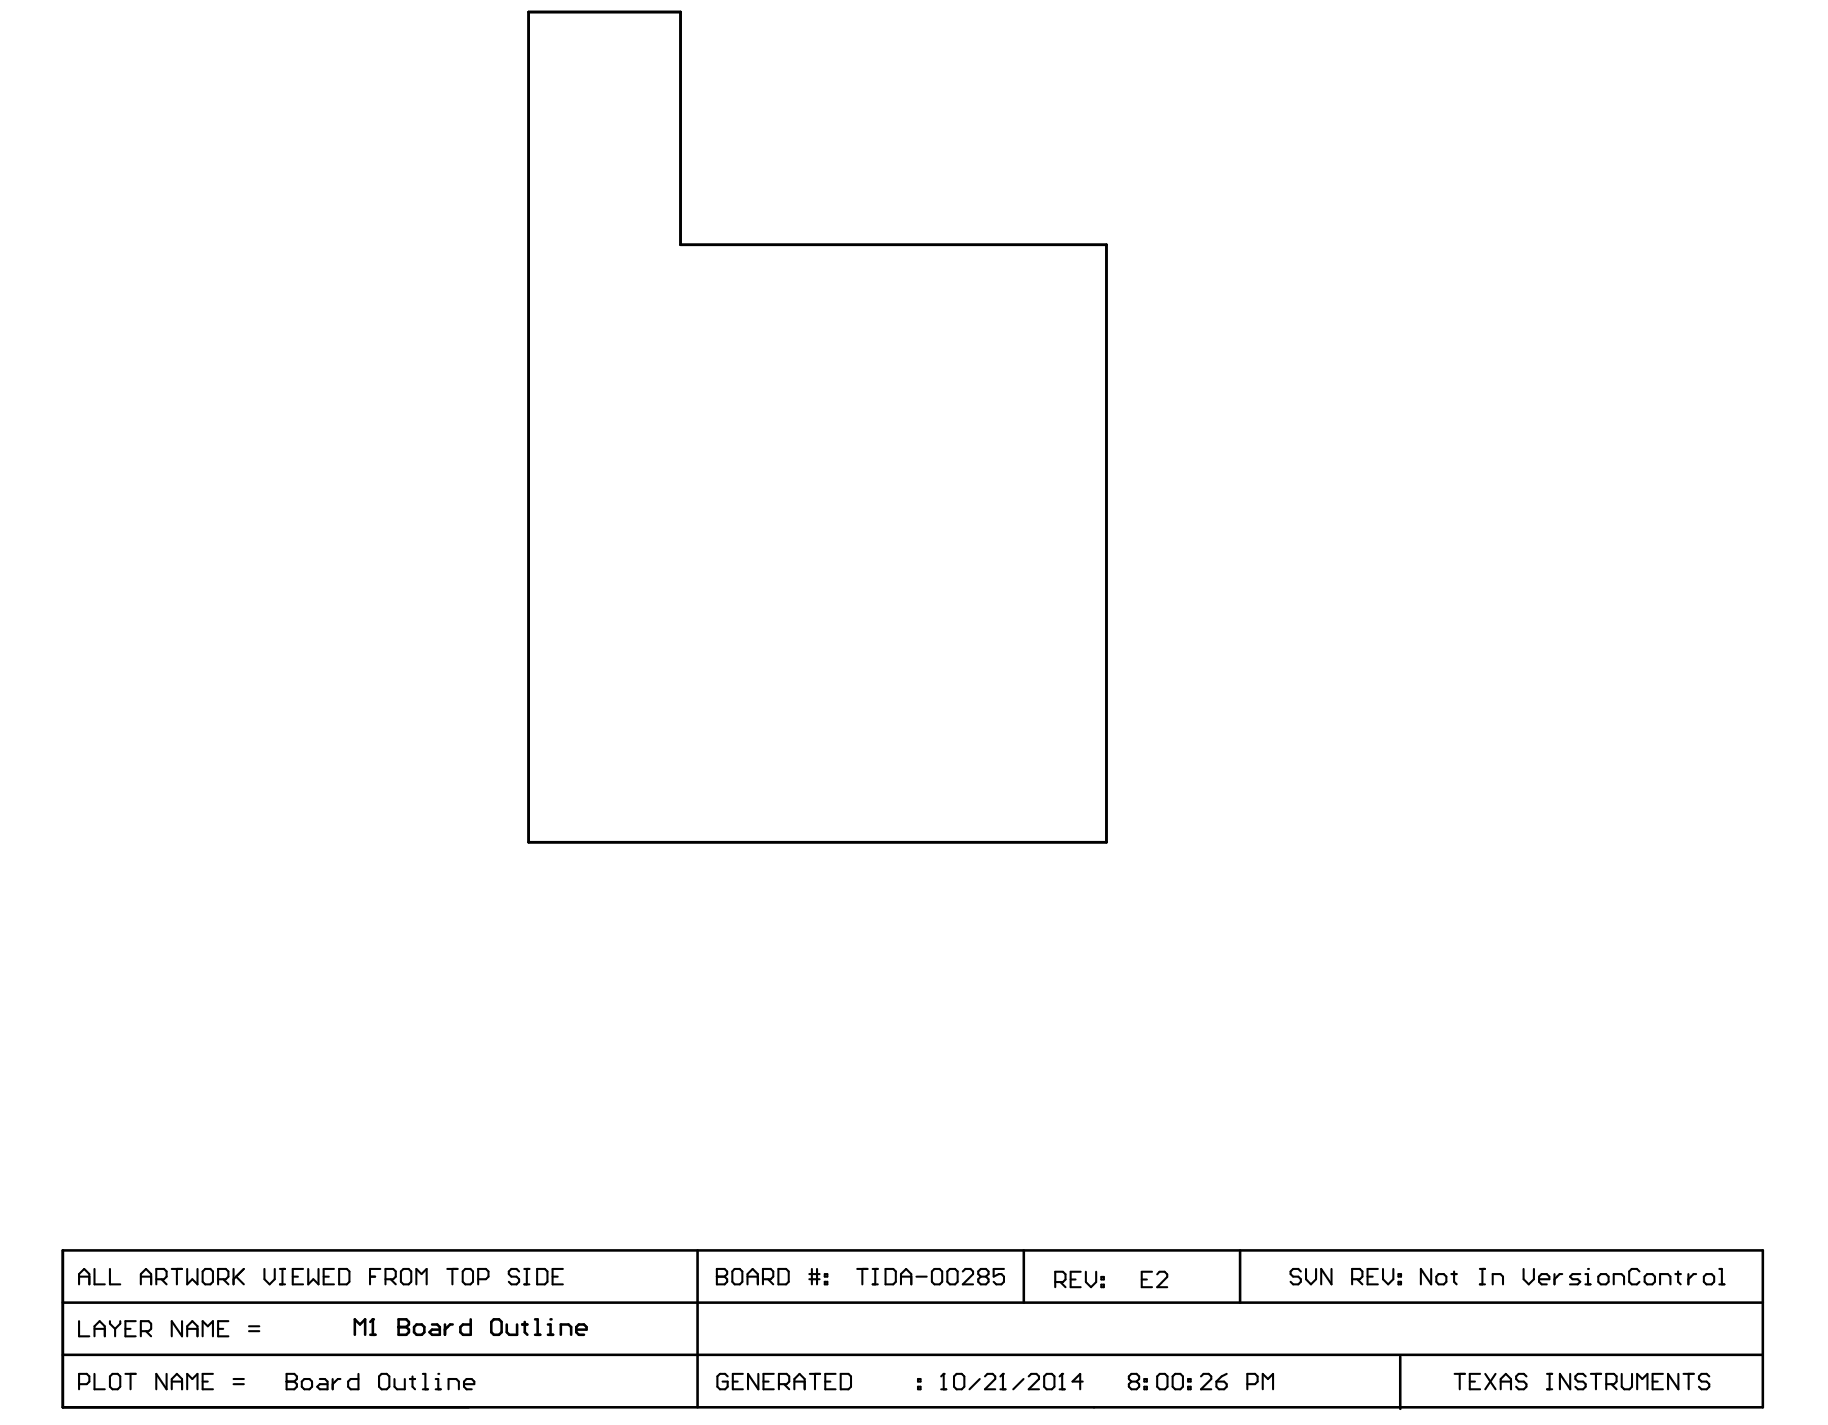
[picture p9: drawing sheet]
<svg xmlns="http://www.w3.org/2000/svg" width="258mm" height="201mm" viewBox="0 0 258 201" stroke-linecap="round" stroke-linejoin="round" font-family="sans-serif">
<g fill="none" stroke="#000" stroke-width=".36">
<path d="M74.6 1.7h21.4v32.8h60.1v84.4h-81.5zM8.9 176.4h239.8v22.2h-239.8zM98.4 176.4v22.2M144.4 176.4v7.4M174.9 176.4v7.4M8.9 183.8h239.8M8.9 191.2h239.7M50.1 188.4v-2.2l.7 .7 .7-.7v2.2M52.2 188.4h.8M52.2 186.5l.4-.3v2.2M56.2 186.2h1.1l.4 .3v.4l-.4 .4 .4 .3v.4l-.4 .4h-1.1zM56.2 187.3h1.1"/>
<path d="M58.4 187.3l.4-.4h.7l.4 .4v.7l-.4 .4h-.7l-.4-.4zM61 186.9h.7l.3 .4v1.1h-1l-.4-.4 .4-.4h1M62.8 186.9v1.5M63.9 186.9h-.4l-.7 .7M66.4 186.2v2.2h-1.1l-.3-.4v-.7l.3-.4h1.1M69.3 186.5l.4-.3h.7l.4 .3v1.5l-.4 .4h-.7l-.4-.4zM71.5 186.9v1.1l.4 .4h1v-1.5M73.7 186.9h.7M74 186.5v1.5l.4 .4M75.5 188.4h.7M75.5 186.2h.3v2.2M77.3 188.4h.7"/>
<path d="M77.3 186.9h.4v1.5M79.1 188.4v-1.5h1.1l.4 .4v1.1M81.3 187.6h1.5v-.3l-.4-.4h-.7l-.4 .4v.7l.4 .4h.7M197.5 191.4v7.4"/>
</g>
<g fill="none" stroke="#000" stroke-width=".29">
<path d="M13.3 179.1v2.1h1.5M15.5 179.1v2.1h1.5M24.2 179.1h1.5M25 179.1v2.1M26.4 179.1v2.1l.7-.7 .8 .7v-2.1M28.6 179.4l.4-.3h.7l.3 .3v1.5l-.3 .3h-.7l-.4-.3zM32.9 179.1v2.1M34.4 179.1l-1.5 1.4M37.3 179.1v1.4l.7 .7 .8-.7v-1.4M39.5 179.1h.7M39.8 179.1v2.1M42.8 179.1h-1.5v2.1h1.5"/>
<path d="M43.5 179.1v2.1l.7-.7 .7 .7v-2.1M47.1 179.1h-1.4v2.1h1.4M47.8 179.1h1.1l.4 .3v1.5l-.4 .3h-1.1zM53.7 179.1h-1.5v2.1M56.6 179.4l.3-.3h.7l.4 .3v1.5l-.4 .3h-.7l-.3-.3zM63.1 179.1h1.5M63.8 179.1v2.1M65.3 179.4l.3-.3h.8l.3 .3v1.5l-.3 .3h-.8l-.3-.3zM73.2 179.4l-.3-.3h-.8l-.3 .3v.4l.3 .3h.8l.3 .4v.4l-.3 .3h-.8l-.3-.3M74 179.1h.7M74.3 179.1v2.1M75.8 179.1h1.1l.3 .3v1.5l-.3 .3h-1.1z"/>
<path d="M79.4 179.1h-1.4v2.1h1.4M101.1 179.1h1.1l.4 .3v.4l-.4 .3 .4 .4v.4l-.4 .3h-1.1zM103.6 179.1h.8l.3 .3v1.5l-.3 .3h-.8l-.3-.3v-1.5zM109.8 179.1h1.1l.4 .3v1.5l-.4 .3h-1.1zM114.2 179.8h1.4M114.5 179.1v2.1M115.3 179.1v2.1M116.4 179.8h.3v.3h-.3zM120.9 179.1h1.5M121.7 179.1v2.1M123.1 179.1h.7M123.5 179.1v2.1"/>
<path d="M124.9 179.1h1.1l.4 .3v1.5l-.4 .3h-1.1zM131.5 179.4l.3-.3h.8l.3 .3v1.5l-.3 .3h-.8l-.3-.3zM133.6 179.4l.4-.3h.7l.4 .3v1.5l-.4 .3h-.7l-.4-.3zM135.8 179.4l.4-.3h.7l.4 .3v.4l-1.5 1.4h1.5M141.6 179.1h-1.4v1l.7-.3h.4l.3 .3v.8l-.3 .3h-.8l-.3-.3M152.5 179.5h-1.5v2.1h1.5M153.2 179.5v1.4l.7 .7 .7-.7v-1.4M162.5 179.5h-1.4v2.1h1.4M163.2 179.8l.4-.3h.7l.4 .3v.4l-1.5 1.4h1.5M183.5 179.4l-.3-.3h-.8l-.3 .3v.4l.3 .3h.8l.3 .4v.4l-.3 .3h-.8l-.3-.3M184.2 179.1v1.4l.7 .7 .8-.7v-1.4M187.8 179.1v2.1l-1.4-2.1v2.1"/>
<path d="M194.4 179.1h-1.5v2.1h1.5M195.1 179.1v1.4l.7 .7 .8-.7v-1.4M197.3 179.8h.3v.3h-.3zM201.9 179.1v2.1l-1.5-2.1v2.1M203 179.8h.7l.3 .3v.8l-.3 .3h-.7l-.4-.3v-.8zM204.8 179.8h.7M205.1 179.4v1.5l.4 .3M208.8 179.1h.7M209.1 179.1v2.1M214.9 179.1v1.4l.8 .7 .7-.7v-1.4M219.3 179.8v1.4M220.4 179.8h-.4l-.7 .7"/>
<path d="M222.9 179.8h-1.1l-.3 .3 .3 .4h.8l.3 .4-.3 .3h-1.1M223.7 179.8h.3v1.4M224 179.1h.1M231.3 179.4l-.4-.3h-.7l-.4 .3v1.5l.4 .3h.7l.4-.3M236.4 179.8h.7M236.7 179.4v1.5l.4 .3M238.2 179.8v1.4M239.3 179.8h-.4l-.7 .7M242.5 179.1h.4v2.1M11.2 181.2v-1.4l.7-.7 .7 .7v1.4M11.2 186.4v2.2h1.4M11.2 195.3h1l.4-.3v-.8l-.4-.3h-1v2.1"/>
<path d="M11.2 180.1h1.4M13.3 188.6v-1.4l.8-.8 .7 .8v1.4M13.3 193.9v2.1h1.5M13.3 187.5h1.5M15.5 186.4v.4l.7 .7M15.5 194.2l.4-.3h.7l.4 .3v1.5l-.4 .3h-.7l-.4-.3zM16.2 187.5v1.1M17 186.4v.4l-.8 .7M17.7 187.5h.7M17.7 193.9h1.4M18.4 193.9v2.1M19.1 186.4h-1.4v2.2h1.4"/>
<path d="M19.9 187.8h1.1l.3-.3v-.7l-.3-.4h-1.1v2.2M19.9 181.2v-1.4l.7-.7 .7 .7v1.4M19.9 180.1h1.4M20.6 187.8l.7 .8M22 180.5h1.1l.4-.4v-.7l-.4-.3h-1.1v2.1M22.8 180.5l.7 .7M23.5 193.9v2.1l-1.5-2.1v2.1M24.2 196v-1.4l.8-.7 .7 .7v1.4M24.2 195h1.5M25.7 186.4v2.2l-1.5-2.2v2.2M26.4 187.5h1.5M26.4 188.6v-1.4l.7-.8 .8 .8v1.4"/>
<path d="M26.4 196v-2.1l.7 .7 .8-.7v2.1M28.6 188.6v-2.2l.7 .8 .7-.8v2.2M28.6 195h.7M30 193.9h-1.4v2.1h1.4M30.8 180.5h1.1l.3-.4v-.7l-.3-.3h-1.1v2.1M30.8 187.5h.7M31.5 180.5l.7 .7M32.2 186.4h-1.4v2.2h1.4M32.9 195.3h1.5M32.9 194.6h1.5M33.3 180.1l1.1 1.1M35.1 187.8h1.5"/>
<path d="M35.1 187.2h1.5M39.5 181.2h.7M40.4 195h.1M40.4 193.9h1.1l.4 .3v.4l-.4 .4 .4 .3v.4l-.4 .3h-1.1zM40.4 195h1.1M41.3 180.1h.7M42.6 195l.3-.4h.8l.3 .4v.7l-.3 .3h-.8l-.3-.3zM45.1 194.6h.7l.4 .4v1h-1.1l-.3-.3 .3-.4h1.1M45.7 180.1h.7M46.9 194.6v1.4M48 194.6h-.3l-.8 .7M50.6 193.9v2.1h-1.1l-.4-.3v-.7l.4-.4h1.1"/>
<path d="M52.2 180.1h.7M53.5 194.2l.3-.3h.8l.3 .3v1.5l-.3 .3h-.8l-.3-.3zM54.4 180.5h1.1l.3-.4v-.7l-.3-.3h-1.1v2.1M55.1 180.5l.7 .7M55.7 194.6v1.1l.3 .3h1.1v-1.4M57.8 194.6h.8M58.2 194.2v1.5l.4 .3M58.7 181.2v-2.1l.8 .7 .7-.7v2.1M59.6 193.9h.4v2.1M59.6 196h.8M61.5 196h.7M61.5 194.6h.3v1.4"/>
<path d="M61.8 193.9h.1M63.3 196v-1.4h1.1l.3 .4v1M65.5 195.3h1.4v-.3l-.4-.4h-.7l-.3 .4v.7l.3 .3h.7M67.5 180.5h1l.4-.4v-.7l-.4-.3h-1v2.1M74 181.2h.7M78 180.1h.7M101.1 180.1h.1M101.1 180.1h1.1M102.7 194.2l-.4-.3h-.7l-.4 .3v1.5l.4 .3h.7l.4-.3v-.7h-.8M103.4 195h.7M104.8 193.9h-1.4v2.1h1.4M105.5 180.1h1.4"/>
<path d="M105.5 181.2v-1.4l.7-.7 .7 .7v1.4M107 193.9v2.1l-1.5-2.1v2.1M107.6 180.5h1.1l.4-.4v-.7l-.4-.3h-1.1v2.1M107.7 195h.7M108.4 180.5l.7 .7M109.2 193.9h-1.5v2.1h1.5M109.9 195.3h1.1l.3-.3v-.8l-.3-.3h-1.1v2.1M110.6 195.3l.7 .7M112.1 195h1.4M112.1 196v-1.4l.7-.7 .7 .7v1.4M114.2 180.5h1.4M114.2 193.9h1.5"/>
<path d="M115 193.9v2.1M116.4 180.9h.3v.3h-.3zM116.4 195h.8M117.9 193.9h-1.5v2.1h1.5M118.6 193.9h1.1l.4 .3v1.5l-.4 .3h-1.1zM123.1 181.2h.7M127.1 181.2v-1.4l.7-.7 .8 .7v1.4M127.1 180.1h1.5M129.3 180.1h1.4M129.5 195.7h.4v.3h-.4zM129.5 194.6h.4v.4h-.4zM132.8 196h.7"/>
<path d="M133.1 193.9h.1M133.1 193.9v2.1M133.1 193.9l-.3 .3M134.6 194.2l.4-.3h.7l.3 .3v1.5l-.3 .3h-.7l-.4-.3zM138.2 194.6l-1.4 1.4M138.4 180.1l-.4 .4v.4l.4 .3h.7l.4-.3v-.4l-.4-.4M138.4 180.1l-.4-.3v-.4l.4-.3h.7l.4 .3v.4l-.4 .3M138.4 180.1h.7M138.9 194.2l.4-.3h.7l.4 .3v.4l-1.5 1.4h1.5M141.1 196h.8M141.5 193.9h.1M141.5 193.9v2.1"/>
<path d="M141.5 193.9l-.4 .3M144.4 194.6l-1.5 1.4M145.1 194.2l.4-.3h.7l.4 .3v.4l-1.5 1.4h1.5M147.3 194.2l.4-.3h.7l.4 .3v1.5l-.4 .3h-.7l-.4-.3zM148.9 180.9h1.1l.3-.4v-.7l-.3-.3h-1.1v2.1M149.5 196h.7M149.6 180.9l.7 .7M149.8 193.9h.1M149.8 193.9v2.1M149.8 193.9l-.3 .3M151 180.5h.7M152.8 195h-1.5l1.1-1.1v2.1"/>
<path d="M155.4 181.3h.3v.3h-.3zM155.4 180.2h.3v.3h-.3zM159.6 195l-.3-.4v-.4l.3-.3h.7l.4 .3v.4l-.4 .4M159.6 195l-.3 .3v.4l.3 .3h.7l.4-.3v-.4l-.4-.3M159.6 195h.7M161.1 180.5h.7M161.4 195.7h.4v.3h-.4zM161.4 194.6h.4v.4h-.4zM163.2 194.2l.4-.3h.7l.4 .3v1.5l-.4 .3h-.7l-.4-.3zM165.4 194.2l.4-.3h.7l.4 .3v1.5l-.4 .3h-.7l-.4-.3zM167.6 195.7h.4v.3h-.4zM167.6 194.6h.4v.4h-.4z"/>
<path d="M169.4 194.2l.4-.3h.7l.4 .3v.4l-1.5 1.4h1.5M171.6 195h1.1l.4 .3v.4l-.4 .3h-.7l-.4-.3zM173.1 193.9l-.8 .3-.7 .8M176 195.3h1.1l.3-.3v-.8l-.3-.3h-1.1v2.1M178.1 196v-2.1l.8 .7 .7-.7v2.1M190.7 180.5h1.1l.4-.4v-.7l-.4-.3h-1.1v2.1M191.5 180.5l.7 .7M192.9 180.1h.8M197.3 180.9h.3v.3h-.3zM205.2 193.9h1.5M205.9 193.9v2.1M207.3 195h.8"/>
<path d="M208.8 181.2h.7M208.8 193.9h-1.5v2.1h1.5M209.5 193.9l1.5 2.1M210.6 181.2v-1.4h1.1l.3 .3v1.1M211 193.9l-1.5 2.1M211.7 195h1.5M211.7 196v-1.4l.7-.7 .8 .7v1.4M215.3 194.2l-.3-.3h-.8l-.3 .3v.4l.3 .4h.8l.3 .3v.4l-.3 .3h-.8l-.3-.3M217.1 180.5h1.5v-.4l-.4-.3h-.7l-.4 .3v.8l.4 .3h.7M218.2 193.9h.8M218.2 196h.8M218.6 193.9v2.1"/>
<path d="M221.5 193.9v2.1l-1.4-2.1v2.1M223.7 181.2h.7M223.7 194.2l-.4-.3h-.7l-.4 .3v.4l.4 .4h.7l.4 .3v.4l-.4 .3h-.7l-.4-.3M224.4 193.9h1.5M225.1 193.9v2.1M225.5 180.1l.3-.3h.8l.3 .3v.8l-.3 .3h-.8l-.3-.3zM226.6 195.3h1.1l.4-.3v-.8l-.4-.3h-1.1v2.1M227.3 195.3l.8 .7M227.7 181.2v-1.4h1l.4 .3v1.1M228.8 193.9v1.8l.3 .3h.8l.3-.3v-1.8M231 196v-2.1l.7 .7 .7-.7v2.1M232 180.1l.4-.3h.7l.4 .3v.8l-.4 .3h-.7l-.4-.3z"/>
<path d="M233.1 195h.8M234.2 181.2v-1.4h1.1l.3 .3v1.1M234.6 193.9h-1.5v2.1h1.5M236.8 193.9v2.1l-1.5-2.1v2.1M237.5 193.9h1.5M238.2 193.9v2.1M240.4 180.1l.3-.3h.8l.3 .3v.8l-.3 .3h-.8l-.3-.3zM241.1 194.2l-.3-.3h-.8l-.3 .3v.4l.3 .4h.8l.3 .3v.4l-.3 .3h-.8l-.3-.3M242.5 181.2h.8"/>
</g>
<g fill="#000">
<circle cx="52.6" cy="186.2" r=".18"/>
<circle cx="56.2" cy="187.3" r=".18"/>
<circle cx="77.7" cy="186.2" r=".18"/>
</g>
</svg>
